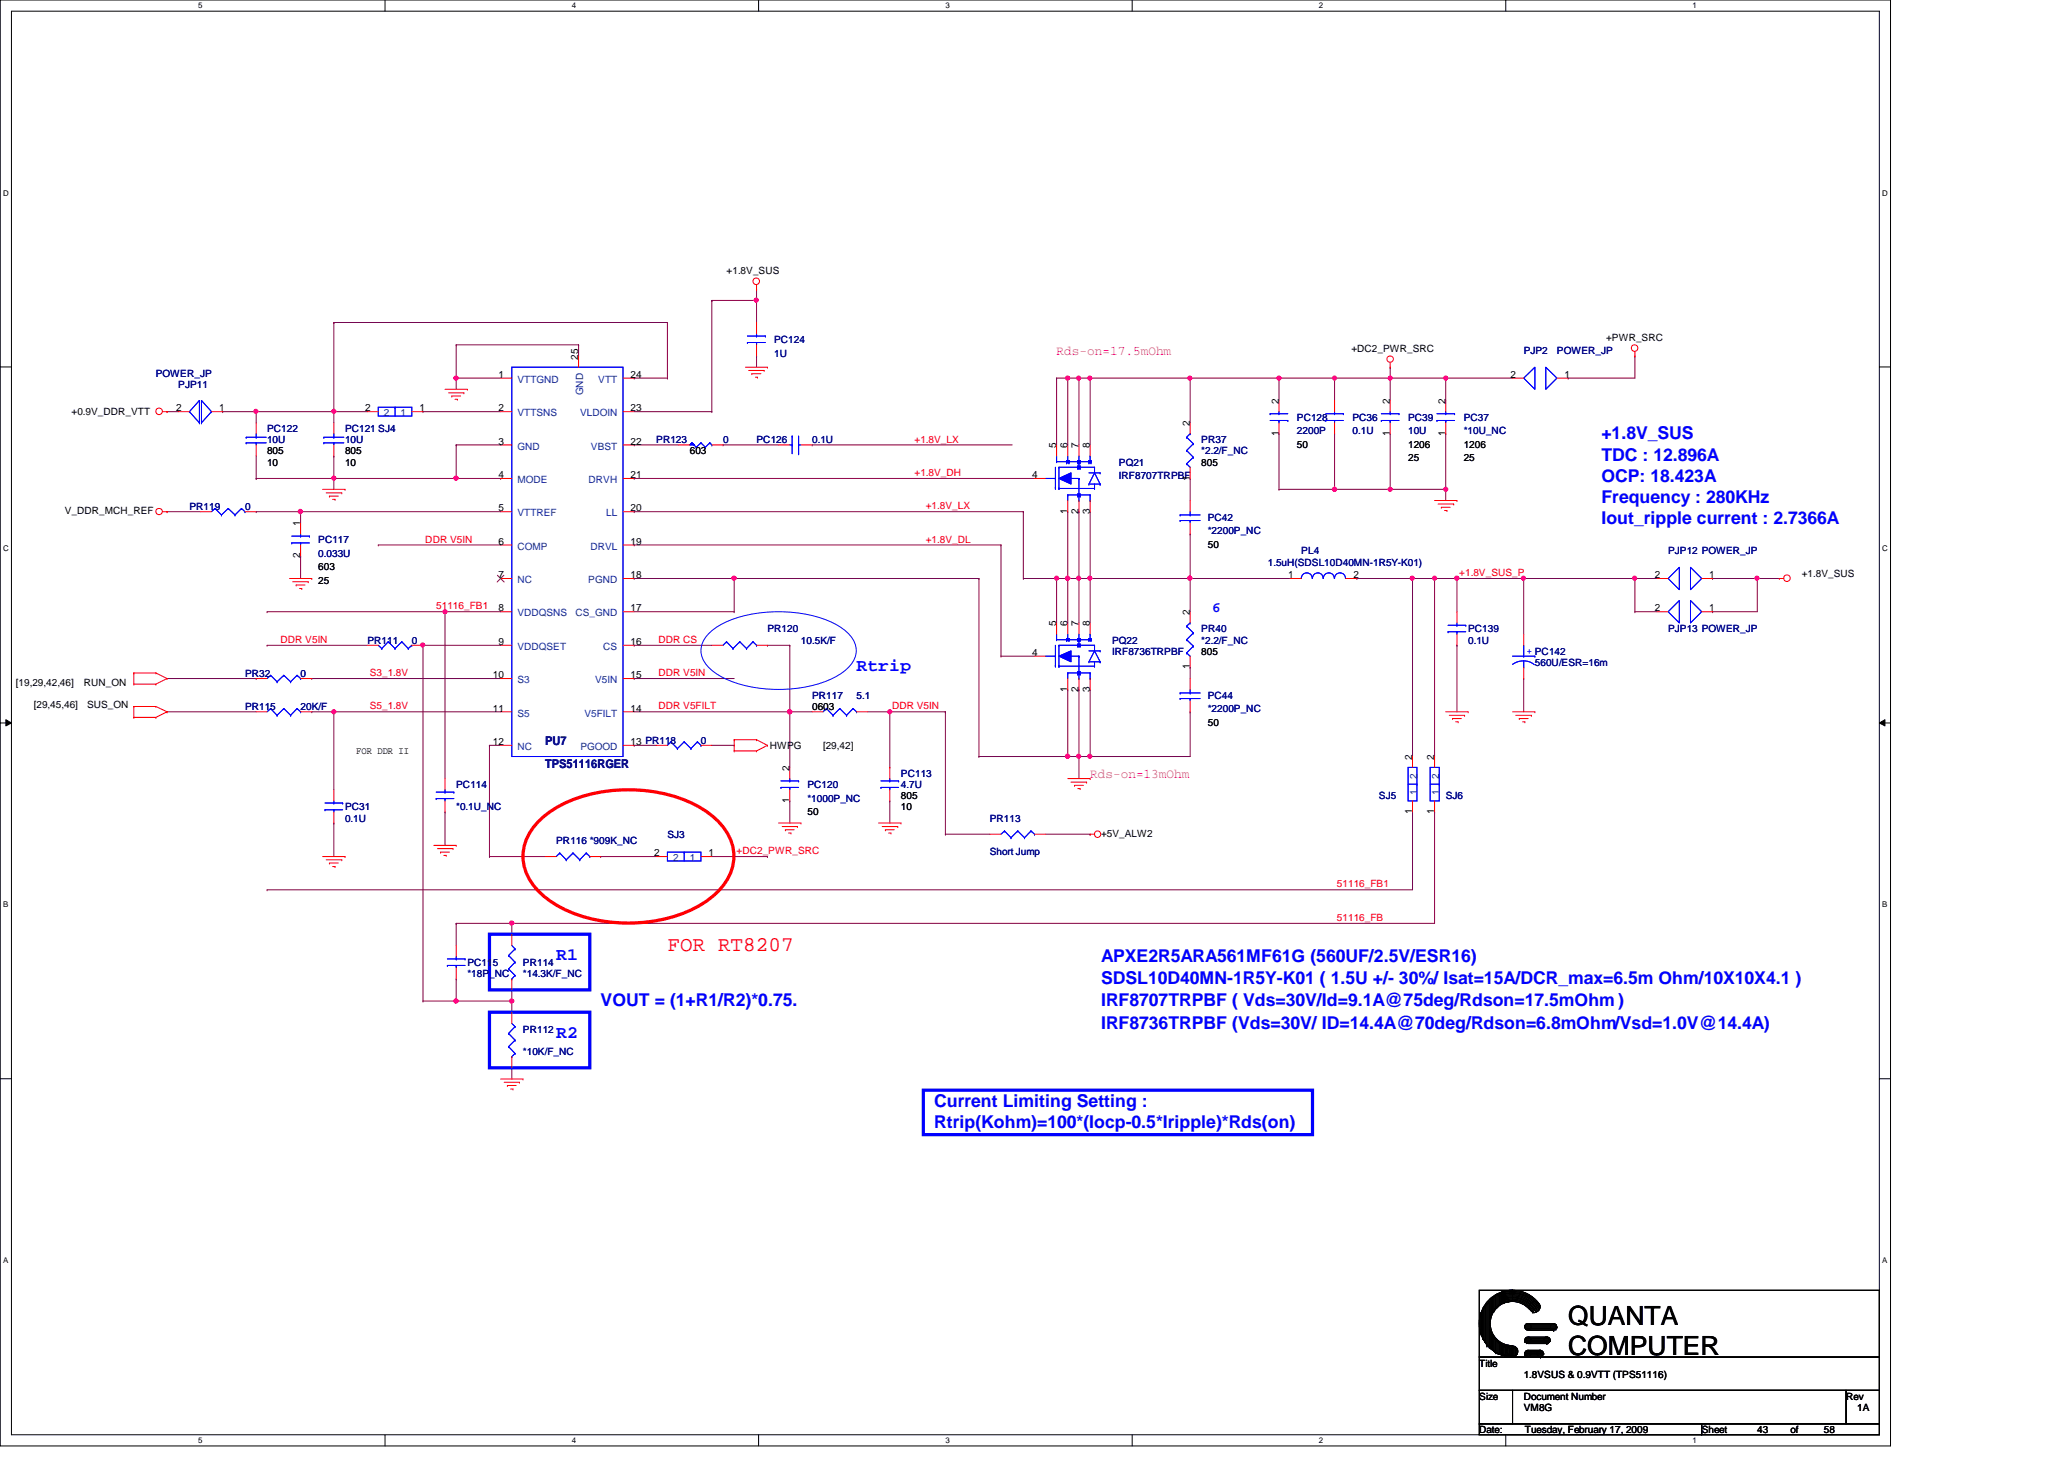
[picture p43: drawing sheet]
<svg xmlns="http://www.w3.org/2000/svg" width="297mm" height="210mm" viewBox="0 0 297 210" stroke-linecap="round" stroke-linejoin="round" font-family="sans-serif">
<defs><g id="words">
<g font-size="3.8">
<text x="225.7" y="190.6">QUANTA</text>
<text x="225.7" y="194.9">COMPUTER</text>
</g>
<text font-size="3" fill="#f00" x="96.1" y="136.8">FOR RT8207</text>
<g font-size="2.5" fill="#00f">
<text x="230.5" y="63.2">+1.8V_SUS</text>
<text x="230.5" y="66.3">TDC : 12.896A</text>
<text x="230.5" y="69.3">OCP: 18.423A</text>
<text x="230.5" y="72.3">Frequency : 280KHz</text>
<text x="230.5" y="75.4">Iout_ripple current : 2.7366A</text>
<text x="123.3" y="96.5">Rtrip</text>
<text x="80" y="138.1">R1</text>
<text x="158.5" y="141.6">SDSL10D40MN-1R5Y-K01 ( 1.5U +/- 30%/ Isat=15A/DCR_max=6.5m Ohm/10X10X4.1 )</text>
<text x="158.5" y="138.4">APXE2R5ARA561MF61G (560UF/2.5V/ESR16)</text>
<text x="80" y="149.3">R2</text>
<text x="86.4" y="144.8">VOUT = (1+R1/R2)*0.75.</text>
<text x="158.5" y="144.8">IRF8707TRPBF ( Vds=30V/Id=9.1A@75deg/Rdson=17.5mOhm )</text>
<text x="158.5" y="148">IRF8736TRPBF (Vds=30V/ ID=14.4A@70deg/Rdson=6.8mOhm/Vsd=1.0V@14.4A)</text>
<text x="134.4" y="159.2">Current Limiting Setting :</text>
<text x="134.4" y="162.3">Rtrip(Kohm)=100*(Iocp-0.5*Iripple)*Rds(on)</text>
</g>
<text font-size="2.1" fill="#00f" x="174.5" y="88.1">6</text>
<g font-size="1.9" fill="#f0f">
<text x="152.1" y="51.1">Rds-on=17.5mOhm</text>
<text x="156.9" y="111.9">Rds-on=13mOhm</text>
</g>
<g font-size="1.7" fill="#000080">
<text x="78.4" y="107.2">PU7</text>
<text x="78.4" y="110.4">TPS51116RGER</text>
</g>
<g font-size="1.4">
<text x="104.6" y="39.5">+1.8V_SUS</text>
<text x="83.2" y="51.7" transform="rotate(-90 83.2 51.7)">25</text>
<text x="194.5" y="50.6">+DC2_PWR_SRC</text>
<text x="231.1" y="49.1">+PWR_SRC</text>
<text x="10.3" y="59.8">+0.9V_DDR_VTT</text>
<text x="25.4" y="59.2">2</text>
<text x="31.5" y="59.2">1</text>
<text x="52.5" y="59.2">2</text>
<text x="60.4" y="59.2">1</text>
<text x="71.8" y="59.2">2</text>
<text x="71.8" y="54.4">1</text>
<text x="90.8" y="54.4">24</text>
<text x="90.8" y="59.2">23</text>
<text x="184" y="58.1" transform="rotate(-90 184 58.1)">2</text>
<text x="200" y="58.1" transform="rotate(-90 200 58.1)">2</text>
<text x="208" y="58.1" transform="rotate(-90 208 58.1)">2</text>
<text x="217.4" y="54.4">2</text>
<text x="225.2" y="54.4">1</text>
<text x="38.4" y="65.4">805</text>
<text x="49.7" y="65.4">805</text>
<text x="71.8" y="64">3</text>
<text x="90.8" y="64">22</text>
<text x="99.3" y="65.4">603</text>
<text x="152" y="64.5" transform="rotate(-90 152 64.5)">5</text>
<text x="153.6" y="64.5" transform="rotate(-90 153.6 64.5)">6</text>
<text x="155.2" y="64.5" transform="rotate(-90 155.2 64.5)">7</text>
<text x="156.8" y="64.5" transform="rotate(-90 156.8 64.5)">8</text>
<text x="171.2" y="61.3" transform="rotate(-90 171.2 61.3)">2</text>
<text x="184" y="62.7" transform="rotate(-90 184 62.7)">1</text>
<text x="186.6" y="64.4">50</text>
<text x="200" y="62.7" transform="rotate(-90 200 62.7)">1</text>
<text x="202.6" y="64.4">1206</text>
<text x="208" y="62.7" transform="rotate(-90 208 62.7)">1</text>
<text x="210.6" y="64.4">1206</text>
<text x="38.4" y="67">10</text>
<text x="49.7" y="67">10</text>
<text x="71.8" y="68.8">4</text>
<text x="90.8" y="68.8">21</text>
<text x="148.5" y="68.8">4</text>
<text x="171.2" y="69.1" transform="rotate(-90 171.2 69.1)">1</text>
<text x="172.9" y="67">805</text>
<text x="202.6" y="66.3">25</text>
<text x="210.6" y="66.3">25</text>
<text x="9.3" y="74">V_DDR_MCH_REF</text>
<text x="43.2" y="75.7" transform="rotate(-90 43.2 75.7)">1</text>
<text x="71.8" y="73.6">5</text>
<text x="90.8" y="73.6">20</text>
<text x="153.6" y="73.9" transform="rotate(-90 153.6 73.9)">1</text>
<text x="155.2" y="73.9" transform="rotate(-90 155.2 73.9)">2</text>
<text x="156.8" y="73.9" transform="rotate(-90 156.8 73.9)">3</text>
<text x="43.2" y="80.3" transform="rotate(-90 43.2 80.3)">2</text>
<text x="45.8" y="82">603</text>
<text x="45.8" y="83.9">25</text>
<text x="71.8" y="78.4">6</text>
<text x="71.8" y="83.2">7</text>
<text x="90.8" y="78.4">19</text>
<text x="90.8" y="83.2">18</text>
<text x="173.8" y="78.8">50</text>
<text x="185.4" y="83.2">1</text>
<text x="194.8" y="83.2">2</text>
<text x="238.2" y="83.2">2</text>
<text x="246" y="83.2">1</text>
<text x="259.3" y="83">+1.8V_SUS</text>
<text x="71.8" y="88">8</text>
<text x="90.8" y="88">17</text>
<text x="171.2" y="88.5" transform="rotate(-90 171.2 88.5)">2</text>
<text x="238.2" y="88">2</text>
<text x="246" y="88">1</text>
<text x="71.8" y="92.8">9</text>
<text x="90.8" y="92.8">16</text>
<text x="148.5" y="94.4">4</text>
<text x="152" y="90.1" transform="rotate(-90 152 90.1)">5</text>
<text x="153.6" y="90.1" transform="rotate(-90 153.6 90.1)">6</text>
<text x="155.2" y="90.1" transform="rotate(-90 155.2 90.1)">7</text>
<text x="156.8" y="90.1" transform="rotate(-90 156.8 90.1)">8</text>
<text x="172.9" y="94.2">805</text>
<text x="2.3" y="98.6">[19,29,42,46]</text>
<text x="4.9" y="101.9">[29,45,46]</text>
<text x="12.1" y="98.6">RUN_ON</text>
<text x="12.5" y="101.9">SUS_ON</text>
<text x="70.9" y="97.6">10</text>
<text x="90.8" y="97.6">15</text>
<text x="153.6" y="99.5" transform="rotate(-90 153.6 99.5)">1</text>
<text x="155.2" y="99.5" transform="rotate(-90 155.2 99.5)">2</text>
<text x="156.8" y="99.5" transform="rotate(-90 156.8 99.5)">3</text>
<text x="171.2" y="96.3" transform="rotate(-90 171.2 96.3)">1</text>
<text x="70.9" y="107.2">12</text>
<text x="70.9" y="102.4">11</text>
<text x="90.8" y="102.4">14</text>
<text x="90.8" y="107.2">13 PR118</text>
<text x="110.8" y="107.8">HWPG</text>
<text x="116.9" y="102.2">0603</text>
<text x="118.4" y="107.8">[29,42]</text>
<text x="173.8" y="104.4">50</text>
<text x="51.3" y="108.4">FOR DDR II</text>
<text x="113.6" y="110.9" transform="rotate(-90 113.6 110.9)">2</text>
<text x="203.2" y="109.3" transform="rotate(-90 203.2 109.3)">2</text>
<text x="206.4" y="109.3" transform="rotate(-90 206.4 109.3)">2</text>
<text x="113.6" y="115.5" transform="rotate(-90 113.6 115.5)">1</text>
<text x="116.2" y="117.2">50</text>
<text x="129.7" y="116.6">10</text>
<text x="129.7" y="115">805</text>
<text x="203.2" y="117.1" transform="rotate(-90 203.2 117.1)">1</text>
<text x="206.4" y="117.1" transform="rotate(-90 206.4 117.1)">1</text>
<text x="94.1" y="123.2">2</text>
<text x="102" y="123.2">1</text>
<text x="158.5" y="120.4">+5V_ALW2</text>
<text x="212.9" y="196.6">Title</text>
<text x="212.9" y="201.4">Size</text>
<text x="219.3" y="203">VM8G</text>
<text x="219.3" y="198.2">1.8VSUS &amp; 0.9VTT (TPS51116)</text>
<text x="219.3" y="201.4">Document Number</text>
<text x="265.7" y="201.4">Rev</text>
<text x="267.3" y="203">1A</text>
<text x="212.9" y="206.2">Date:</text>
<text x="219.5" y="206.2">Tuesday, February 17, 2009</text>
<text x="244.9" y="206.2">Sheet</text>
<text x="252.9" y="206.2">43</text>
<text x="257.7" y="206.2">of</text>
<text x="262.5" y="206.2">58</text>
</g>
<g font-size="1.4" fill="#000080">
<text x="111.4" y="49.4">PC124</text>
<text x="111.4" y="51.3">1U</text>
<text x="219.3" y="51">PJP2</text>
<text x="224.1" y="51">POWER_JP</text>
<text x="22.4" y="54.2">POWER_JP</text>
<text x="25.7" y="55.8">PJP11</text>
<text x="38.4" y="62.2">PC122</text>
<text x="38.4" y="63.8">10U</text>
<text x="49.7" y="62.2">PC121 SJ4</text>
<text x="49.7" y="63.8">10U</text>
<text x="94.4" y="63.8">PR123</text>
<text x="104.1" y="63.8">0</text>
<text x="108.9" y="63.8">PC126</text>
<text x="116.9" y="63.8">0.1U</text>
<text x="172.9" y="63.8">PR37</text>
<text x="172.9" y="65.4">*2.2/F_NC</text>
<text x="186.6" y="60.6">PC128</text>
<text x="186.6" y="62.5">2200P</text>
<text x="194.6" y="60.6">PC36</text>
<text x="194.6" y="62.5">0.1U</text>
<text x="202.6" y="60.6">PC39</text>
<text x="202.6" y="62.5">10U</text>
<text x="210.6" y="60.6">PC37</text>
<text x="210.6" y="62.5">*10U_NC</text>
<text x="161" y="67">PQ21</text>
<text x="161" y="68.9">IRF8707TRPBF</text>
<text x="27.3" y="73.4">PR119</text>
<text x="35.3" y="73.4">0</text>
<text x="173.8" y="75">PC42</text>
<text x="173.8" y="76.9">*2200P_NC</text>
<text x="45.8" y="78.2">PC117</text>
<text x="45.8" y="80.1">0.033U</text>
<text x="182.5" y="81.4">1.5uH(SDSL10D40MN-1R5Y-K01)</text>
<text x="187.3" y="79.8">PL4</text>
<text x="240.1" y="79.8">PJP12 POWER_JP</text>
<text x="52.9" y="92.6">PR111</text>
<text x="59.3" y="92.6">0</text>
<text x="110.4" y="91">PR120</text>
<text x="115.3" y="92.6">10.5K/F</text>
<text x="160.1" y="92.6">PQ22</text>
<text x="160.1" y="94.2">IRF8736TRPBF</text>
<text x="172.9" y="91">PR40</text>
<text x="172.9" y="92.6">*2.2/F_NC</text>
<text x="211.3" y="91">PC139</text>
<text x="211.3" y="92.6">0.1U</text>
<text x="220.9" y="95.8">560U/ESR=16m</text>
<text x="240.1" y="91">PJP13 POWER_JP</text>
<text x="35.3" y="97.4">PR32</text>
<text x="43.3" y="97.4">0</text>
<text x="116.9" y="100.6">PR117</text>
<text x="123.3" y="100.6">5.1</text>
<text x="173.8" y="100.6">PC44</text>
<text x="35.3" y="102.2">PR115</text>
<text x="43.3" y="102.2">20K/F</text>
<text x="100.9" y="107">0</text>
<text x="173.8" y="102.5">*2200P_NC</text>
<text x="65.7" y="113.4">PC114</text>
<text x="116.2" y="113.4">PC120</text>
<text x="129.7" y="111.8">PC113</text>
<text x="129.7" y="113.4">4.7U</text>
<text x="49.7" y="116.6">PC31</text>
<text x="49.7" y="118.2">0.1U</text>
<text x="65.7" y="116.6">*0.1U_NC</text>
<text x="116.2" y="115.3">*1000P_NC</text>
<text x="142.4" y="118.2">PR113</text>
<text x="198.5" y="115">SJ5</text>
<text x="208.1" y="115">SJ6</text>
<text x="80" y="121.4">PR116 *909K_NC</text>
<text x="96.1" y="120.6">SJ3</text>
<text x="142.4" y="123">Short Jump</text>
<text x="67.3" y="139">PC115</text>
<text x="67.3" y="140.6">*18P_NC</text>
<text x="75.3" y="139">PR114</text>
<text x="75.3" y="140.6">*14.3K/F_NC</text>
<text x="75.3" y="148.6">PR112</text>
<text x="75.3" y="151.8">*10K/F_NC</text>
</g>
<g font-size="1.4" fill="#004080">
<text x="55.2" y="59.9">2</text>
<text x="57.7" y="59.9">1</text>
<text x="74.5" y="59.9">VTTSNS</text>
<text x="74.5" y="55.1">VTTGND</text>
<text x="83.5" y="59.9">VLDOIN</text>
<text x="83.9" y="56.9" transform="rotate(-90 83.9 56.9)">GND</text>
<text x="86.1" y="55.1">VTT</text>
<text x="74.5" y="64.7">GND</text>
<text x="85" y="64.7">VBST</text>
<text x="74.5" y="69.5">MODE</text>
<text x="84.7" y="69.5">DRVH</text>
<text x="74.5" y="74.3">VTTREF</text>
<text x="87.2" y="74.3">LL</text>
<text x="74.5" y="79.1">COMP</text>
<text x="74.5" y="83.9">NC</text>
<text x="84.7" y="83.9">PGND</text>
<text x="85" y="79.1">DRVL</text>
<text x="74.5" y="88.7">VDDQSNS</text>
<text x="82.8" y="88.7">CS_GND</text>
<text x="74.5" y="93.5">VDDQSET</text>
<text x="86.8" y="93.5">CS</text>
<text x="74.5" y="98.3">S3</text>
<text x="85.6" y="98.3">V5IN</text>
<text x="74.5" y="107.9">NC</text>
<text x="74.5" y="103.1">S5</text>
<text x="83.5" y="107.9">PGOOD</text>
<text x="84.1" y="103.1">V5FILT</text>
<text x="204" y="112" transform="rotate(-90 204 112)">2</text>
<text x="207.1" y="112" transform="rotate(-90 207.1 112)">2</text>
<text x="204" y="114.4" transform="rotate(-90 204 114.4)">1</text>
<text x="207.1" y="114.4" transform="rotate(-90 207.1 114.4)">1</text>
<text x="96.9" y="123.9">2</text>
<text x="99.3" y="123.9">1</text>
</g>
<g font-size="1.4" fill="#f00">
<text x="131.6" y="63.7">+1.8V_LX</text>
<text x="131.6" y="68.5">+1.8V_DH</text>
<text x="133.2" y="73.3">+1.8V_LX</text>
<text x="61.2" y="78.1">DDR V5IN</text>
<text x="133.2" y="78.1">+1.8V_DL</text>
<text x="210" y="82.9">+1.8V_SUS_P</text>
<text x="62.8" y="87.7">51116_FB1</text>
<text x="40.4" y="92.5">DDR V5IN</text>
<text x="94.8" y="92.5">DDR CS</text>
<text x="53.2" y="97.3">S3_1.8V</text>
<text x="94.8" y="97.3">DDR V5IN</text>
<text x="53.2" y="102.1">S5_1.8V</text>
<text x="94.8" y="102.1">DDR V5FILT</text>
<text x="128.4" y="102.1">DDR V5IN</text>
<text x="106" y="122.9">+DC2_PWR_SRC</text>
<text x="192.4" y="127.7">51116_FB1</text>
<text x="192.4" y="132.5">51116_FB</text>
</g>
<text font-size="1.4" fill="#00f" x="219.7" y="94">+ PC142</text>
<g font-size="1.1">
<text x="28.5" y="1.1">5</text>
<text x="82.3" y="1.1">4</text>
<text x="136.1" y="1.1">3</text>
<text x="189.8" y="1.1">2</text>
<text x="243.6" y="1.1">1</text>
<text x=".5" y="28.2">D</text>
<text x="270.9" y="28.2">D</text>
<text x=".5" y="79.3">C</text>
<text x="270.9" y="79.3">C</text>
<text x=".5" y="130.6">B</text>
<text x="270.9" y="130.6">B</text>
<text x=".5" y="181.7">A</text>
<text x="270.9" y="181.7">A</text>
<text x="28.5" y="207.6">5</text>
<text x="82.3" y="207.6">4</text>
<text x="136.1" y="207.6">3</text>
<text x="189.8" y="207.6">2</text>
<text x="243.6" y="207.6">1</text>
</g>
</g></defs>
<path d="M0 0h272.1v208h-272.1zM1.6 1.6h268.9v204.8h-268.9z" fill="none" stroke="#000" stroke-width=".14"/>
<g fill="#fff">
<path d="M28.5 .2h.6v1.2h-.6z"/>
<path d="M28.5 206.6h.6v1.2h-.6z"/>
</g>
<path d="M55.4 0v1.6M55.4 206.4v1.6" fill="none" stroke="#000" stroke-width=".14"/>
<g fill="#fff">
<path d="M82.3 .2h.6v1.2h-.6z"/>
<path d="M82.3 206.6h.6v1.2h-.6z"/>
</g>
<path d="M109.2 0v1.6M109.2 206.4v1.6" fill="none" stroke="#000" stroke-width=".14"/>
<g fill="#fff">
<path d="M136.1 .2h.5v1.2h-.5z"/>
<path d="M136.1 206.6h.5v1.2h-.5z"/>
</g>
<path d="M162.9 0v1.6M162.9 206.4v1.6" fill="none" stroke="#000" stroke-width=".14"/>
<g fill="#fff">
<path d="M189.8 .2h.6v1.2h-.6z"/>
<path d="M189.8 206.6h.6v1.2h-.6z"/>
</g>
<path d="M216.7 0v1.6M216.7 206.4v1.6" fill="none" stroke="#000" stroke-width=".14"/>
<g fill="#fff">
<path d="M243.6 .2h.6v1.2h-.6z"/>
<path d="M243.6 206.6h.6v1.2h-.6z"/>
<path d="M.5 27.2h.7v1.2h-.7z"/>
<path d="M270.9 27.2h.7v1.2h-.7z"/>
<path d="M.5 78.4h.7v1.1h-.7z"/>
<path d="M270.9 78.4h.7v1.1h-.7z"/>
</g>
<path d="M0 52.8h1.6M270.5 52.8h1.6" fill="none" stroke="#000" stroke-width=".14"/>
<g fill="#fff">
<path d="M.5 129.6h.7v1.2h-.7z"/>
<path d="M270.9 129.6h.7v1.2h-.7z"/>
</g>
<path d="M0 104h1.6M.8 103.5l.8 .5-.8 .4zM270.5 104l.8-.5v.9zM270.5 104h1.6" fill="none" stroke="#000" stroke-width=".14"/>
<path d="M.8 103.5l.8 .5-.8 .4zM270.5 104l.8-.5v.9z" fill="#000"/>
<g fill="#fff">
<path d="M.5 180.8h.7v1.1h-.7z"/>
<path d="M270.9 180.8h.7v1.1h-.7z"/>
</g>
<path d="M0 155.2h1.6M270.5 155.2h1.6" fill="none" stroke="#000" stroke-width=".14"/>
<path d="M113.7 92.8h.1M113.7 92.8v9.6M91.3 102.4h22.4M113.7 102.4h.1M128.1 102.4h8M136.1 102.4h.1" fill="none" stroke="#800040" stroke-width=".14"/>
<circle cx="113.6" cy="102.4" r=".31" fill="#f0f"/>
<circle cx="113.6" cy="102.4" r=".31" fill="none" stroke="#f0f" stroke-width=".14"/>
<path d="M128.1 110.4h.1M128.1 102.4v8" fill="none" stroke="#800040" stroke-width=".14"/>
<circle cx="128.1" cy="102.4" r=".3" fill="#f0f"/>
<circle cx="128.1" cy="102.4" r=".3" fill="none" stroke="#f0f" stroke-width=".14"/>
<path d="M48 46.4h.1M48 46.4h48.1M65.7 54.4h.1M65.7 54.4h6.3M70.4 107.2h.1M70.4 107.2h1.6M102.4 123.2h8M110.4 123.2h.1" fill="none" stroke="#800040" stroke-width=".14"/>
<circle cx="65.6" cy="54.4" r=".31" fill="#f0f"/>
<circle cx="65.6" cy="54.4" r=".31" fill="none" stroke="#f0f" stroke-width=".14"/>
<path d="M65.7 49.6h.1M65.7 49.6v4.8M102.4 43.2h.1M102.4 43.2h6.5M91.3 83.2h.1M91.3 88h14.4M91.3 83.2h14.4M105.7 88h.1M105.7 83.2h.1M105.7 83.2v4.8" fill="none" stroke="#800040" stroke-width=".14"/>
<circle cx="108.8" cy="43.2" r=".3" fill="#f0f"/>
<circle cx="108.8" cy="43.2" r=".3" fill="none" stroke="#f0f" stroke-width=".14"/>
<path d="M48 102.4h.1M48 102.4h24" fill="none" stroke="#800040" stroke-width=".14"/>
<circle cx="48" cy="102.4" r=".3" fill="#f0f"/>
<circle cx="48" cy="102.4" r=".3" fill="none" stroke="#f0f" stroke-width=".14"/>
<path d="M235.3 83.2h.1M235.3 83.2h3.2" fill="none" stroke="#800040" stroke-width=".14"/>
<circle cx="235.2" cy="83.2" r=".3" fill="#f0f"/>
<circle cx="235.2" cy="83.2" r=".3" fill="none" stroke="#f0f" stroke-width=".14"/>
<path d="M192.1 70.4h.1M192.1 70.4h8M235.3 88h.1M235.3 88h3.2" fill="none" stroke="#800040" stroke-width=".14"/>
<circle cx="192.1" cy="70.4" r=".3" fill="#f0f"/>
<circle cx="192.1" cy="70.4" r=".3" fill="none" stroke="#f0f" stroke-width=".14"/>
<path d="M225.7 54.4h.1M225.7 54.4h9.6M104.1 64h.1M104.1 64h8M156.9 83.2h.1M156.9 83.2h14.4" fill="none" stroke="#800040" stroke-width=".14"/>
<circle cx="156.8" cy="83.2" r=".3" fill="#f0f"/>
<circle cx="156.8" cy="83.2" r=".3" fill="none" stroke="#f0f" stroke-width=".14"/>
<path d="M153.7 99.2h.1M153.7 99.2v9.6" fill="none" stroke="#800040" stroke-width=".14"/>
<circle cx="153.7" cy="108.8" r=".31" fill="#f0f"/>
<circle cx="153.7" cy="108.8" r=".31" fill="none" stroke="#f0f" stroke-width=".14"/>
<path d="M155.3 99.2h.1M155.3 99.2v9.6h-1.6M156.9 99.2h.1M156.9 99.2v9.6M206.5 83.2h.1M206.5 83.2h3.2M153.7 108.8h.1" fill="none" stroke="#800040" stroke-width=".14"/>
<circle cx="156.8" cy="108.8" r=".3" fill="#f0f"/>
<circle cx="156.8" cy="108.8" r=".3" fill="none" stroke="#f0f" stroke-width=".14"/>
<path d="M209.7 83.2h.1M209.7 83.2v4.8M246.5 83.2h.1M246.5 83.2h6.4M156.9 108.8h.1M156.9 108.8h14.4" fill="none" stroke="#800040" stroke-width=".14"/>
<circle cx="209.7" cy="83.2" r=".31" fill="#f0f"/>
<circle cx="209.7" cy="83.2" r=".31" fill="none" stroke="#f0f" stroke-width=".14"/>
<path d="M209.7 92.8h.1M209.7 83.2h.1M209.7 92.8v9.6M209.7 83.2h9.6M219.3 83.2h.1M219.3 83.2v8" fill="none" stroke="#800040" stroke-width=".14"/>
<circle cx="219.2" cy="83.2" r=".3" fill="#f0f"/>
<circle cx="219.2" cy="83.2" r=".3" fill="none" stroke="#f0f" stroke-width=".14"/>
<path d="M192.1 62.4h.1M192.1 62.4v8M65.7 132.8h.1M65.7 132.8v3.2" fill="none" stroke="#800040" stroke-width=".14"/>
<circle cx="192.1" cy="70.4" r=".3" fill="#f0f"/>
<circle cx="192.1" cy="70.4" r=".3" fill="none" stroke="#f0f" stroke-width=".14"/>
<path d="M184.1 54.4h.1M184.1 54.4v3.2M184.1 54.4h8M200.1 54.4h.1M200.1 52.8h.1M200.1 52.8v4.8M200.1 62.4h.1M200.1 62.4v8" fill="none" stroke="#800040" stroke-width=".14"/>
<circle cx="184.1" cy="54.4" r=".3" fill="#f0f"/>
<circle cx="184.1" cy="54.4" r=".3" fill="none" stroke="#f0f" stroke-width=".14"/>
<path d="M192.1 54.4h.1M192.1 54.4h8" fill="none" stroke="#800040" stroke-width=".14"/>
<circle cx="192.1" cy="54.4" r=".3" fill="#f0f"/>
<circle cx="192.1" cy="54.4" r=".3" fill="none" stroke="#f0f" stroke-width=".14"/>
<path d="M192.1 54.4h.1M192.1 54.4v3.2M184.1 62.4h.1M184.1 70.4h.1M184.1 62.4v8M184.1 70.4h8M200.1 70.4h.1M200.1 70.4h8" fill="none" stroke="#800040" stroke-width=".14"/>
<circle cx="200.1" cy="70.4" r=".3" fill="#f0f"/>
<circle cx="200.1" cy="70.4" r=".3" fill="none" stroke="#f0f" stroke-width=".14"/>
<path d="M200.1 54.4h.1M200.1 54.4h8" fill="none" stroke="#800040" stroke-width=".14"/>
<circle cx="200.1" cy="54.4" r=".3" fill="#f0f"/>
<circle cx="200.1" cy="54.4" r=".3" fill="none" stroke="#f0f" stroke-width=".14"/>
<path d="M208.1 70.4h.1M208.1 70.4v1.6" fill="none" stroke="#800040" stroke-width=".14"/>
<circle cx="208.1" cy="70.4" r=".3" fill="#f0f"/>
<circle cx="208.1" cy="70.4" r=".3" fill="none" stroke="#f0f" stroke-width=".14"/>
<path d="M208.1 54.4h.1M208.1 54.4v3.2M235.3 51.2h.1M235.3 51.2v3.2M208.1 62.4h.1M208.1 62.4v8" fill="none" stroke="#800040" stroke-width=".14"/>
<circle cx="208.1" cy="54.4" r=".3" fill="#f0f"/>
<circle cx="208.1" cy="54.4" r=".3" fill="none" stroke="#f0f" stroke-width=".14"/>
<g fill="none" stroke="#800040" stroke-width=".14">
<path d="M208.1 54.4h.1M208.1 54.4h9.6M171.3 76.8h.1M171.3 76.8v6.4M38.4 92.8h.1M38.4 92.8h14.5M43.3 80h.1M43.3 80v3.2M91.3 97.6h.1M91.3 92.8h.1M91.3 97.6h14.4M91.3 92.8h11.1"/>
<path d="M252.9 83.2h.1M252.9 83.2v4.8"/>
</g>
<circle cx="171.2" cy="83.2" r=".3" fill="#f0f"/>
<circle cx="171.2" cy="83.2" r=".3" fill="none" stroke="#f0f" stroke-width=".14"/>
<path d="M152.1 83.2h.1M152.1 83.2h1.6M155.3 83.2h.1M155.3 83.2v6.4" fill="none" stroke="#800040" stroke-width=".14"/>
<circle cx="152.1" cy="83.2" r=".3" fill="#f0f"/>
<circle cx="152.1" cy="83.2" r=".3" fill="none" stroke="#f0f" stroke-width=".14"/>
<path d="M152.1 83.2h.1M152.1 83.2v6.4M153.7 83.2h.1M153.7 83.2v6.4M155.3 83.2h.1M155.3 83.2h1.6" fill="none" stroke="#800040" stroke-width=".14"/>
<circle cx="155.2" cy="83.2" r=".3" fill="#f0f"/>
<circle cx="155.2" cy="83.2" r=".3" fill="none" stroke="#f0f" stroke-width=".14"/>
<g fill="none" stroke="#800040" stroke-width=".14">
<path d="M91.3 78.4h.1M91.3 64h.1M91.3 68.8h.1M91.3 78.4h52.8M91.3 64h6.4M91.3 68.8h57.6M153.7 73.6h.1M153.7 73.6v9.6M156.9 73.6h.1M156.9 73.6v16M105.7 83.2h.1M105.7 83.2h35.2"/>
<path d="M147.3 83.2h.1M147.3 83.2h4.8M156.9 83.2h.1M60.9 144h.1M60.9 144h4.8"/>
</g>
<circle cx="105.6" cy="83.2" r=".31" fill="#f0f"/>
<circle cx="105.6" cy="83.2" r=".31" fill="none" stroke="#f0f" stroke-width=".14"/>
<path d="M152.1 54.4h.1M152.1 54.4v9.6M153.7 54.4h.1M153.7 54.4v9.6M155.3 54.4h.1M155.3 54.4v9.6M155.3 54.4h1.6M156.9 54.4h.1M156.9 54.4v9.6M140.9 83.2h.1M140.9 83.2v25.6" fill="none" stroke="#800040" stroke-width=".14"/>
<circle cx="155.2" cy="54.4" r=".3" fill="#f0f"/>
<circle cx="155.2" cy="54.4" r=".3" fill="none" stroke="#f0f" stroke-width=".14"/>
<path d="M171.3 83.2h.1M171.3 83.2v4.8" fill="none" stroke="#800040" stroke-width=".14"/>
<circle cx="171.2" cy="83.2" r=".3" fill="#f0f"/>
<circle cx="171.2" cy="83.2" r=".3" fill="none" stroke="#f0f" stroke-width=".14"/>
<path d="M116.9 64h.1M116.9 64h28.8M153.7 83.2h.1M153.7 83.2h1.6" fill="none" stroke="#800040" stroke-width=".14"/>
<circle cx="153.7" cy="83.2" r=".31" fill="#f0f"/>
<circle cx="153.7" cy="83.2" r=".31" fill="none" stroke="#f0f" stroke-width=".14"/>
<path d="M152.1 54.4h.1M152.1 54.4h3.2M153.7 54.4h.1M155.3 73.6h.1M155.3 73.6v9.6" fill="none" stroke="#800040" stroke-width=".14"/>
<circle cx="153.7" cy="54.4" r=".31" fill="#f0f"/>
<circle cx="153.7" cy="54.4" r=".31" fill="none" stroke="#f0f" stroke-width=".14"/>
<path d="M171.3 54.4h.1M171.3 54.4v6.4M155.3 108.8h.1M155.3 108.8v3.2" fill="none" stroke="#800040" stroke-width=".14"/>
<circle cx="155.2" cy="108.8" r=".3" fill="#f0f"/>
<circle cx="155.2" cy="108.8" r=".3" fill="none" stroke="#f0f" stroke-width=".14"/>
<g fill="none" stroke="#800040" stroke-width=".14">
<path d="M36.9 59.2h.1M36.9 59.2v1.6M48 59.2h.1M48 59.2v1.6M48 59.2h4.9M144.1 78.4h.1M144.1 78.4v16M171.3 68.8h.1M171.3 68.8v3.2M60.9 92.8h.1M60.9 92.8h11.1M171.3 83.2h.1"/>
<path d="M171.3 96h.1M171.3 96v1.6M171.3 83.2h14.4M171.3 102.4h.1M171.3 102.4v6.4"/>
</g>
<circle cx="48" cy="59.2" r=".3" fill="#f0f"/>
<circle cx="48" cy="59.2" r=".3" fill="none" stroke="#f0f" stroke-width=".14"/>
<path d="M24 59.2h.1M24 59.2h1.7M32 59.2h.1M32 59.2h4.9M48 68.8h.1M48 68.8v1.6M44.9 97.6h.1M44.9 97.6h27.1M128.1 115.2h.1M128.1 115.2v3.2" fill="none" stroke="#800040" stroke-width=".14"/>
<circle cx="48" cy="68.8" r=".3" fill="#f0f"/>
<circle cx="48" cy="68.8" r=".3" fill="none" stroke="#f0f" stroke-width=".14"/>
<path d="M36.9 68.8h.1M36.9 65.6v3.2M36.9 68.8h11.1M252.9 83.2h.1M252.9 83.2h3.2" fill="none" stroke="#800040" stroke-width=".14"/>
<circle cx="252.9" cy="83.2" r=".3" fill="#f0f"/>
<circle cx="252.9" cy="83.2" r=".3" fill="none" stroke="#f0f" stroke-width=".14"/>
<path d="M171.3 54.4h.1M171.3 54.4h12.8M48 68.8h17.7M65.7 68.8h.1M246.5 88h.1M246.5 88h6.4" fill="none" stroke="#800040" stroke-width=".14"/>
<circle cx="171.2" cy="54.4" r=".3" fill="#f0f"/>
<circle cx="171.2" cy="54.4" r=".3" fill="none" stroke="#f0f" stroke-width=".14"/>
<path d="M43.3 73.6h.1M43.3 73.6v1.6M43.3 73.6h28.7M64 88h.1M64 88h8" fill="none" stroke="#800040" stroke-width=".14"/>
<circle cx="43.2" cy="73.6" r=".31" fill="#f0f"/>
<circle cx="43.2" cy="73.6" r=".31" fill="none" stroke="#f0f" stroke-width=".14"/>
<g fill="none" stroke="#800040" stroke-width=".14">
<path d="M156.9 54.4h.1M156.9 54.4h14.4M24 73.6h.1M24 73.6h4.9M36.9 73.6h.1M36.9 73.6h6.4M144.1 94.4h.1M144.1 94.4h4.8M235.3 83.2h.1M235.3 83.2v4.8M140.9 108.8h.1M140.9 108.8h12.8"/>
<path d="M155.3 108.8h.1M155.3 108.8h1.6"/>
</g>
<circle cx="156.8" cy="54.4" r=".3" fill="#f0f"/>
<circle cx="156.8" cy="54.4" r=".3" fill="none" stroke="#f0f" stroke-width=".14"/>
<path d="M219.3 83.2h.1M219.3 97.6h.1M219.3 83.2h16M219.3 97.6v4.8M113.7 102.4h.1M113.7 102.4v8M65.7 132.8h.1M65.7 132.8h8M65.7 140.8h.1M65.7 140.8v3.2M73.7 153.6h.1M73.7 153.6v1.6" fill="none" stroke="#800040" stroke-width=".14"/>
<circle cx="113.6" cy="102.4" r=".31" fill="#f0f"/>
<circle cx="113.6" cy="102.4" r=".31" fill="none" stroke="#f0f" stroke-width=".14"/>
<path d="M60.9 92.8h.1M60.9 92.8v51.2M70.4 107.2h.1M70.4 107.2v16" fill="none" stroke="#800040" stroke-width=".14"/>
<circle cx="60.8" cy="92.8" r=".3" fill="#f0f"/>
<circle cx="60.8" cy="92.8" r=".3" fill="none" stroke="#f0f" stroke-width=".14"/>
<path d="M64 88h.1M64 88v24" fill="none" stroke="#800040" stroke-width=".14"/>
<circle cx="64" cy="88" r=".3" fill="#f0f"/>
<circle cx="64" cy="88" r=".3" fill="none" stroke="#f0f" stroke-width=".14"/>
<path d="M38.4 88h.1M38.4 88h25.6M64 116.8h.1M64 116.8v4.8M73.7 132.8h.1M73.7 132.8v1.6M65.7 144h.1M65.7 144h8" fill="none" stroke="#800040" stroke-width=".14"/>
<circle cx="73.6" cy="144" r=".31" fill="#f0f"/>
<circle cx="73.6" cy="144" r=".31" fill="none" stroke="#f0f" stroke-width=".14"/>
<circle cx="65.6" cy="144" r=".31" fill="#f0f"/>
<circle cx="65.6" cy="144" r=".31" fill="none" stroke="#f0f" stroke-width=".14"/>
<path d="M73.7 132.8h.1M73.7 132.8h132.8M73.7 142.4h.1M73.7 144h.1M73.7 142.4v3.2" fill="none" stroke="#800040" stroke-width=".14"/>
<circle cx="73.6" cy="132.8" r=".31" fill="#f0f"/>
<circle cx="73.6" cy="132.8" r=".31" fill="none" stroke="#f0f" stroke-width=".14"/>
<path d="M203.3 83.2h.1M203.3 83.2v25.6M91.3 107.2h.1M91.3 107.2h3.1M203.3 116.8h.1M203.3 116.8v11.2h-164.9M206.5 116.8h.1M206.5 116.8v16M38.4 128h.1" fill="none" stroke="#800040" stroke-width=".14"/>
<circle cx="203.2" cy="83.2" r=".3" fill="#f0f"/>
<circle cx="203.2" cy="83.2" r=".3" fill="none" stroke="#f0f" stroke-width=".14"/>
<path d="M206.5 83.2h.1M206.5 83.2v25.6" fill="none" stroke="#800040" stroke-width=".14"/>
<circle cx="206.5" cy="83.2" r=".3" fill="#f0f"/>
<circle cx="206.5" cy="83.2" r=".3" fill="none" stroke="#f0f" stroke-width=".14"/>
<g fill="none" stroke="#800040" stroke-width=".14">
<path d="M60.9 59.2h.1M60.9 59.2h11.1M83.3 49.6h.1M83.3 49.6v1.6M91.3 54.4h.1M91.3 54.4h4.8M96.1 54.4h.1M96.1 46.4v8M108.9 51.2h.1M108.9 51.2v1.6M48 65.6h.1M48 65.6v3.2"/>
<path d="M54.4 78.4h.1M54.4 78.4h17.6M65.7 64h.1M65.7 64h6.3M65.7 64v4.8M110.4 92.8h.1M110.4 92.8h3.3M195.3 83.2h.1M195.3 83.2h11.2M203.3 83.2h.1M113.7 115.2h.1M113.7 115.2v3.2"/>
<path d="M136.1 102.4h.1M136.1 102.4v17.6M86.4 123.2h.1M86.4 123.2h8M136.1 120h.1M136.1 120h6.3"/>
</g>
<circle cx="65.6" cy="68.8" r=".31" fill="#f0f"/>
<circle cx="65.6" cy="68.8" r=".31" fill="none" stroke="#f0f" stroke-width=".14"/>
<g fill="none" stroke="#800040" stroke-width=".14">
<path d="M36.9 59.2h.1M36.9 59.2h11.1M91.3 59.2h11.1M102.4 59.2h.1M102.4 43.2h.1M102.4 43.2v16M108.9 41.6h.1M108.9 41.6v1.6M65.7 68.8h6.3M72 68.8h.1M147.3 73.6h.1M147.3 73.6v9.6"/>
<path d="M24 97.6h12.9M36.9 97.6h.1M48 102.4h.1M48 118.4h.1M48 102.4v11.2M48 118.4v4.8M124.9 102.4h3.2M128.1 102.4h.1M70.4 123.2h.1M70.4 123.2h8M150.4 120h6.5M156.9 120h.1"/>
</g>
<circle cx="36.8" cy="59.2" r=".3" fill="#f0f"/>
<circle cx="36.8" cy="59.2" r=".3" fill="none" stroke="#f0f" stroke-width=".14"/>
<g fill="none" stroke="#800040" stroke-width=".14">
<path d="M48 46.4h.1M48 46.4v12.8M65.7 54.4h.1M65.7 54.4v1.6M65.7 49.6h17.6M83.3 49.6h.1M108.9 43.2h.1M108.9 43.2v3.2M91.3 73.6h.1M91.3 73.6h56M24 102.4h.1M24 102.4h12.9"/>
<path d="M44.9 102.4h.1M44.9 102.4h3.1M102.4 107.2h3.3M105.7 107.2h.1M113.7 102.4h.1M113.7 102.4h3.2"/>
</g>
<g fill="none" stroke="#f00" stroke-width=".14">
<path d="M23.4 59.2h.6M24 59.2h.1M64 56h3.3M64.6 56.5h2.2M65 57h.1M65 57h1.3M65.5 57.4h.3M65.8 57.4h.1M66.8 56.5h.1M67.3 56h.1M107.3 52.8h3.1M107.7 53.3h2.3"/>
<path d="M108.2 53.8h.1M108.2 53.8h1.3M108.7 54.3h.3M108.9 41.6h.1M108.9 41v.6M109 54.3h.1M110 53.3h.1M110.4 52.8h.1M200.1 52.8h.1M200.1 52.2v.6M235.3 51.2h.1M235.3 50.6v.6"/>
<path d="M23.4 73.6h.6M24 73.6h.1M46.4 70.4h3.3M46.9 70.9h2.3M47.4 71.4h.1M47.4 71.4h1.3M47.9 71.8h.3M48.2 71.8h.1M49.2 70.9h.1M49.7 70.4h.1M206.5 72h3.2M207 72.5h2.2"/>
<path d="M207.4 73h.1M207.4 73h1.3M207.9 73.4h.3M208.2 73.4h.1M209.2 72.5h.1M209.7 72h.1M19.3 98.4h.1M19.3 96.8h.1M19.3 98.4h3.1M19.3 96.8v1.6M19.3 96.8h3.1M22.4 98.4h.1"/>
<path d="M22.4 96.8h.1M22.4 96.8l1.6 .8M24 97.6h.1M24 97.6l-1.6 .8M41.7 83.2h3.2M42.1 83.7h2.3M42.6 84.2h.1M42.6 84.2h1.3M43.1 84.7h.3M43.4 84.7h.1M44.4 83.7h.1M44.9 83.2h.1"/>
<path d="M256.1 83.2h.1M256.1 83.2h.6M19.3 103.2h.1M19.3 101.6h.1M19.3 101.6v1.6M19.3 103.2h3.1M19.3 101.6h3.1M22.4 103.2h.1M22.4 101.6h.1M22.4 101.6l1.6 .8M24 102.4h.1M24 102.4l-1.6 .8"/>
<path d="M105.7 106.4h.1M105.7 108h.1M105.7 108h3.2M105.7 106.4h3.2M105.7 106.4v1.6M108.9 108h.1M108.9 106.4h.1M108.9 106.4l1.5 .8M110.4 107.2h.1M110.4 107.2l-1.5 .8M112.1 118.4h3.2M112.6 118.9h2.2"/>
<path d="M113 119.4h.1M113 119.4h1.3M113.5 119.8h.3M113.8 119.8h.1M114.8 118.9h.1M115.3 118.4h.1M126.4 118.4h3.3M127 118.9h2.2M127.4 119.4h.1M127.4 119.4h1.3M127.9 119.8h.3M128.2 119.8h.1"/>
<path d="M129.2 118.9h.1M129.7 118.4h.1M153.7 112h3.2M154.1 112.5h2.3M154.6 113h.1M154.6 113h1.3M155.1 113.5h.3M155.4 113.5h.1M156.4 112.5h.1M156.9 112h.1M208.1 102.4h3.2M208.6 102.9h2.2"/>
<path d="M209 103.4h.1M209 103.4h1.3M209.5 103.8h.3M209.8 103.8h.1M210.8 102.9h.1M211.3 102.4h.1M217.7 102.4h3.2M218.1 102.9h2.3M218.6 103.4h.1M218.6 103.4h1.3M219.1 103.8h.4M219.5 103.8h.1"/>
<path d="M220.4 102.9h.1M220.9 102.4h.1M46.4 123.2h3.3M46.9 123.7h2.3M47.4 124.2h.1M47.4 124.2h1.3M47.9 124.7h.3M48.2 124.7h.1M49.2 123.7h.1M49.7 123.2h.1M62.4 121.6h3.3M62.9 122.1h2.3"/>
<path d="M63.4 122.6h.1M63.4 122.6h1.3M63.9 123.1h.3M64.2 123.1h.1M65.2 122.1h.1M65.7 121.6h.1M94.4 123.2h1.7M100.9 123.2h1.5M156.9 120h.1M156.9 120h.6M72 155.2h3.3M72.6 155.7h2.2"/>
<path d="M73 156.2h.1M73 156.2h1.3M73.5 156.7h.3M73.8 156.7h.1M74.8 155.7h.1M75.3 155.2h.1"/>
<circle cx="22.9" cy="59.2" r=".47"/>
<circle cx="108.8" cy="40.5" r=".47"/>
<circle cx="200.1" cy="51.7" r=".46"/>
<circle cx="235.2" cy="50.1" r=".47"/>
<circle cx="22.9" cy="73.6" r=".46"/>
<circle cx="257.2" cy="83.2" r=".47"/>
<circle cx="157.9" cy="120" r=".46"/>
</g>
<g fill="none" stroke="#000" stroke-width=".14">
<path d="M212.9 185.6h57.6v9.6h-57.6zM212.9 195.2h57.6v4.8h-57.6zM213 191.6h.1M213 189.3v2.3M213 191.6l.2 .4M213.2 192h.1M213.2 188.8h.1M213.2 188.8v3.2M213.4 188.5h.1M213.4 192.5h.1M213.4 188.5l-.2 .3M213.4 188.5v4"/>
<path d="M213.4 192.5l.1 .2M213.5 192.7h.1M213.5 188.2h.1M213.5 188.2v4.5M213.7 187.9h.1M213.7 193h.1M213.7 187.9l-.2 .3M213.7 187.9v5.1M213.7 193l.1 .2M213.8 193.2h.1M213.8 187.7h.1M213.8 187.7v5.5"/>
<path d="M214 187.5h.1M214 193.6h.1M214 187.5l-.2 .2M214 187.5v6.1M214.2 187.4h.1M214.2 187.4v6.2M214.3 187.2h.1M214.3 193.8h.1M214.3 187.2l-.1 .2M214.3 187.2v6.6M214.3 193.8h.2M214.5 193.8h.1"/>
<path d="M214.5 191.4h.1M214.5 189.7h.1M214.5 186.9v2.8M214.5 191.4v2.4M214.5 191.4l.1 .3M214.6 191.7h.1M214.6 194h.1M214.6 189.1h.1M214.6 186.9h.1M214.6 186.9v2.2M214.6 191.7v2.3M214.6 194l.2 .1"/>
<path d="M214.6 189.1l-.1 .6M214.8 194.1h.1M214.8 192h.1M214.8 186.7h.1M214.8 188.8h.1M214.8 186.7l-.2 .2M214.8 192l.2 .4M214.8 186.7v2.1M214.8 192v2.1M215 192.4h.1M215 194.3h.1M215 188.7h.1"/>
<path d="M215 186.6h.1M215 186.6v2.1M215 192.4v1.9M215 194.3l.1 .1M215 188.7l-.2 .1M215.1 194.4h.1M215.1 192.5h.1M215.1 186.4h.1M215.1 188.3h.1M215.1 186.4l-.1 .2M215.1 186.4v1.9M215.1 192.5v1.9"/>
<path d="M215.1 192.5l.2 .2M215.3 192.7h.1M215.3 194.6h.1M215.3 188.2h.1M215.3 186.3h.1M215.3 186.3v1.9M215.3 192.7v1.9M215.3 188.2l-.2 .1M215.4 194.6h.1M215.4 192.8h.1M215.4 186.3h.1M215.4 188h.1"/>
<path d="M215.4 192.8l.2 .2M215.4 186.3v1.7M215.4 192.8v1.8M215.6 193h.1M215.6 194.7h.1M215.6 187.9h.1M215.6 186.3h.1M215.6 194.7h.2M215.6 186.3v1.6M215.6 193v1.7M215.6 187.9l-.2 .1M215.8 194.7h.1"/>
<path d="M215.8 193.2h.1M215.8 186.1h.1M215.8 187.7h.1M215.8 193.2l.1 .1M215.8 186.1v1.6M215.8 193.2v1.5M215.8 186.1l-.2 .2M215.9 193.3h.1M215.9 194.7h.1M215.9 187.5h.1M215.9 186.1h.1M215.9 186.1v1.4"/>
<path d="M215.9 193.3v1.4M215.9 194.7l.2 .2M215.9 187.5l-.1 .2M216.1 194.9h.1M216.1 193.3h.1M216.1 186h.1M216.1 187.5h.1M216.1 186v1.5M216.1 193.3v1.6M216.1 193.3l.1 .2M216.1 186l-.2 .1M216.2 193.5h.1"/>
<path d="M216.2 194.9h.1M216.2 187.2h.1M216.2 186h.1M216.2 194.9h.2M216.2 186v1.2M216.2 193.5v1.4M216.2 187.2l.2 .2M216.4 187.3a3.4 3.4 0 0 1 4.2 1.6M216.4 187.1l1.3-.2a3.4 3.4 0 0 1 3.1 2M216.4 186.9l1.3-.2a3.6 3.6 0 0 1 3.1 1.9M216.4 186.8l1.3-.2a3.7 3.7 0 0 1 3.4 2.1M216.4 186.6l1.3-.2a4 4 0 0 1 3.6 2.3"/>
<path d="M216.4 186.4l1.3-.1a4 4 0 0 1 3.5 2.1M216.4 186.3l1.3-.2a4.2 4.2 0 0 1 3.7 2.3M216.4 186l1.3-.2a4.6 4.6 0 0 1 3.9 2.2M216.4 194.9h.1M216.4 193.6h.1M216.4 185.8h.1M216.4 187.4h.1M216.4 185.8v1.6M216.4 193.5v1.4M216.4 193.6h.2M216.4 185.8l-.2 .2M216.6 186.1l1.1-.1a4.4 4.4 0 0 1 3.8 2.2"/>
<path d="M216.6 193.6h.1M216.6 194.9h.1M216.6 195.1h.1M216.6 186h.1M216.6 195.1h.3M216.6 186v1.2M216.6 193.6v1.3M216.7 194.9h.1M216.7 193.6h.1M216.7 193.6h.2M216.7 193.6v1.3M216.9 193.6h.1"/>
<path d="M216.9 195.1h.1M216.9 193.6v1.5M217 193.6h.1M217 195.1h.1M217 193.6l-.4 1.5M217 193.6v1.5M217.2 194.9h.1M217.2 193.6h.1M217.2 194.9l-.2 .2M217.2 193.6v1.3M217.2 193.6l.1 .4M217.3 194h.1"/>
<path d="M217.3 195.1h.1M217.3 195.1h.2M217.3 194v1.1M217.5 195.1h.1M217.5 193.8h.1M217.5 193.8h.2M217.5 193.8v1.3M217.7 185.6a4.8 4.8 0 0 1 3.7 1.9M217.7 185.6a4.8 4.8 0 0 0-4.8 4.8 4.8 4.8 0 0 0 4.8 4.8M217.7 187.2a3.3 3.3 0 0 1 2.4 1.2M217.7 187.2a3.2 3.2 0 0 0-3.2 3.2 3.2 3.2 0 0 0 3.2 3.2M217.7 185.6l-1.5 .2"/>
<path d="M217.7 193.8h.1M217.7 195.1h.1M217.7 187.2l-1.2 .2M217.7 193.8v1.3M217.8 195.1h.1M217.8 193.8h.1M217.8 193.8h.2M217.8 193.8v1.3M218 193.8h.1M218 195.1h.1M218 193.8v1.3M218.1 194.9h.1"/>
<path d="M218.1 194h.1M218.1 194.9l-.1 .2M218.1 194v.9M218.1 194l.2 .1M218.3 194.1h.1M218.3 194.7h.1M218.3 194.1v.6M219.5 190.8h.1M219.5 190.9h.1M219.5 192.8h.1M219.5 193h.1M219.5 194.6h.1"/>
<path d="M219.5 194.7h.1M219.5 194.9h.1M219.5 190.8h4.4M219.5 190.8v.1M219.5 194.6v.1M219.5 190.9h4.6M219.5 192.8h3.6M219.5 193h3.5M219.5 193l.2 .2M219.5 194.6h2.5M219.5 194.7h2.7M219.5 194.9h2.5"/>
<path d="M219.5 194.9l.2 .2M219.6 191.1h.1M219.6 192.7h.1M219.6 190.6h4.3M219.6 191.1h4.3M219.6 191.1l.1 .1M219.6 192.5h3.4M219.6 192.7h3.4M219.6 192.7l-.1 .1M219.6 194.4h2.4M219.7 191.2h.1M219.7 193.2h.1"/>
<path d="M219.7 195.1h.1M219.7 191.2h4.2M219.7 193.2h3.1M219.7 195.1h2.3M219.9 194.3h1.8M219.9 195.2h1.8M219.9 193.3h2.7M219.9 192.4h2.7M219.9 191.4h3.7M219.9 190.4h3.7M221.7 194.3h.1M221.7 195.2h.1"/>
<path d="M221.8 194.4h.1M222 194.4h.1M222 194.6h.1M222 194.9h.1M222 195.1h.1M222 194.4v.2M222.2 194.7h.1M222.2 194.7l-.2 .2M222.6 193.3h.1M222.6 192.4h.1M222.8 193.2h.1M223 192.5h.1"/>
<path d="M223 192.7h.1M223 193h.1M223 192.5v.2M223.1 192.8h.1M223.1 192.8l-.1 .2M223.6 191.4h.1M223.6 190.4h.1M223.9 190.6h.1M223.9 190.8h.1M223.9 191.1h.1M223.9 191.2h.1M223.9 190.6v.2"/>
<path d="M224.1 190.9h.1M224.1 190.9l-.2 .2M212.9 200h4.8v4.9h-4.8zM212.9 204.9h32v1.5h-32zM217.7 200h48v4.9h-48zM244.9 204.9h25.6v1.5h-25.6zM265.7 200h4.8v4.9h-4.8z"/>
<circle cx="217.7" cy="194.4" r=".78"/>
<circle cx="219.9" cy="190.9" r=".46"/>
<circle cx="219.9" cy="194.7" r=".46"/>
<circle cx="219.9" cy="192.8" r=".45"/>
<circle cx="220.9" cy="188" r=".78"/>
<circle cx="221.6" cy="194.7" r=".47"/>
<circle cx="222.6" cy="192.8" r=".46"/>
<circle cx="223.6" cy="190.9" r=".46"/>
</g>
<path d="M101.8 91.4a10.8 10.8 0 0 1 5.9-3 20.2 20.2 0 0 1 12.2 1.2 5.9 5.9 0 0 1 3.2 3.2 3.4 3.4 0 0 1-1.4 3.6 15.6 15.6 0 0 1-9.6 2.8 15.5 15.5 0 0 1-9.7-2.8 3.3 3.3 0 0 1-.6-5zM96.1 122.6h4.8v1.3h-4.8zM98.5 122.6h.1M98.5 122.6v1.3" fill="none" stroke="#00f" stroke-width=".14"/>
<path d="M70.4 134.4h14.5v8h-14.5zM70.4 145.6h14.5v8h-14.5zM132.9 156.8h56v6.4h-56z" fill="none" stroke="#00f" stroke-width=".47"/>
<path d="M77.6 118.1a17.6 17.6 0 0 1 11.1-4.4 21.1 21.1 0 0 1 12.5 2.7 8.9 8.9 0 0 1 4.3 5.7 7 7 0 0 1-2.3 6.2 17.7 17.7 0 0 1-11 4.4 20.9 20.9 0 0 1-12.5-2.7 8.9 8.9 0 0 1-4.3-5.7 7 7 0 0 1 2.2-6.2z" fill="none" stroke="#f00" stroke-width=".47"/>
<path d="M152.4 94.4l1.7-.8v1.6z" fill="#00f"/>
<g fill="none" stroke="#00f" stroke-width=".14">
<path d="M150.4 94.4h1.5M151.9 94.4h.1M151.9 95.7h.1M151.9 95.8h.1M151.9 92.8v3M152.1 92h.1M152.1 91.2v.8M152.1 92h4.8M152.4 94.4l1.7-.8v1.6zM152.4 92.8h.1M152.4 95.8h.1M152.4 92.8v3"/>
<path d="M152.4 92.8h5.1M152.4 95.8h5.1M153.5 91.9h.1M153.5 92.2h.1M153.5 91.9h.3M153.5 92.2h.3M153.5 91.9v.3M153.7 92h.1M153.7 96.8h.1M153.7 91.2v.8M153.7 96.8v.8M153.7 96.8h3.2"/>
<path d="M153.8 92h.1M153.8 91.9h.1M153.8 92.2h.1M153.8 91.9v.3M154.1 94.4h1.2M155.1 91.9h.1M155.1 92.2h.1M155.1 92.7h.1M155.1 93h.1M155.1 96.6h.1M155.1 97h.1M155.1 91.9h.3"/>
<path d="M155.1 92.2h.3M155.1 91.9v.3M155.1 92.7v.3M155.1 96.6v.4M155.1 93h.3M155.1 92.7h.3M155.1 96.6h.3M155.1 97h.3M155.3 92h.1M155.3 92.2h.1M155.3 94.4h.1M155.3 92.8h.1"/>
<path d="M155.3 93h.1M155.3 96.6h.1M155.3 96.8h.1M155.3 97.6h.1M155.3 91.2v1.6M155.3 94.4v3.2M155.4 92.2h.1M155.4 91.9h.1M155.4 93h.1M155.4 92.7h.1M155.4 97h.1M155.4 96.6h.1"/>
<path d="M155.4 91.9v.3M155.4 92.7v.3M155.4 96.6v.4M156.7 92.2h.1M156.7 91.9h.1M156.7 95.2h.1M156.7 91.9h.3M156.7 92.2h.3M156.7 91.9v.3M156.7 93.6h1.6M156.9 91.9h.1M156.9 96.8h.1"/>
<path d="M156.9 97.6h.1M156.9 92h.1M156.9 91.2h.1M156.9 91.2v.8M156.9 96.8v.8M156.9 95.2h1.4M157 91.9h.1M157 92h.1M157 92.2h.1M157 91.9v.3M157.5 92.8h.1M157.5 93.6h.1"/>
<path d="M157.5 95.8h.1M157.5 92.8v.8M157.5 95.2v.6M157.5 93.6l-.8 1.6M157.5 93.6l.8 1.6M158.3 93.6h.1M158.3 95.2h.1"/>
</g>
<path d="M152.4 94.4l1.7-.8v1.6z" fill="#00f"/>
<g fill="none" stroke="#00f" stroke-width=".14">
<path d="M99.6 63.7h.1M99.6 63.7l-.3 .3M99.6 63.7l.6 .6M100.2 64.3h.1M100.9 63.7h.1M100.9 63.7l-.7 .6M100.9 63.7l.6 .6M101.5 64.3h.1M102.1 63.7h.1M102.1 63.7l-.6 .6M102.1 63.7l.3 .3M102.4 64h.1"/>
<path d="M150.4 94.4h1.5M151.9 94.4h.1M151.9 95.7h.1M151.9 95.8h.1M151.9 92.8v3M152.1 92h.1M152.1 91.2v.8M152.1 92h4.8M152.4 94.4l1.7-.8v1.6zM152.4 92.8h.1M152.4 95.8h.1M152.4 92.8v3"/>
<path d="M152.4 92.8h5.1M152.4 95.8h5.1M153.5 91.9h.1M153.5 92.2h.1M153.5 91.9h.3M153.5 92.2h.3M153.5 91.9v.3M153.7 92h.1M153.7 96.8h.1M153.7 91.2v.8M153.7 96.8v.8M153.7 96.8h3.2"/>
<path d="M153.8 92h.1M153.8 91.9h.1M153.8 92.2h.1M153.8 91.9v.3M154.1 94.4h1.2M155.1 91.9h.1M155.1 92.2h.1M155.1 92.7h.1M155.1 93h.1M155.1 96.6h.1M155.1 97h.1M155.1 91.9h.3"/>
<path d="M155.1 92.2h.3M155.1 91.9v.3M155.1 92.7v.3M155.1 96.6v.4M155.1 93h.3M155.1 92.7h.3M155.1 96.6h.3M155.1 97h.3M155.3 92h.1M155.3 92.2h.1M155.3 94.4h.1M155.3 92.8h.1"/>
<path d="M155.3 93h.1M155.3 96.6h.1M155.3 96.8h.1M155.3 97.6h.1M155.3 91.2v1.6M155.3 94.4v3.2M155.4 92.2h.1M155.4 91.9h.1M155.4 93h.1M155.4 92.7h.1M155.4 97h.1M155.4 96.6h.1"/>
<path d="M155.4 91.9v.3M155.4 92.7v.3M155.4 96.6v.4M156.7 92.2h.1M156.7 91.9h.1M156.7 95.2h.1M156.7 91.9h.3M156.7 92.2h.3M156.7 91.9v.3M156.7 93.6h1.6M156.9 91.9h.1M156.9 96.8h.1"/>
<path d="M156.9 97.6h.1M156.9 92h.1M156.9 91.2h.1M156.9 91.2v.8M156.9 96.8v.8M156.9 95.2h1.4M157 91.9h.1M157 92h.1M157 92.2h.1M157 91.9v.3M157.5 92.8h.1M157.5 93.6h.1"/>
<path d="M157.5 95.8h.1M157.5 92.8v.8M157.5 95.2v.6M157.5 93.6l-.8 1.6M157.5 93.6l.8 1.6M158.3 93.6h.1M158.3 95.2h.1"/>
</g>
<path d="M148.9 94.4h1.5M152.1 89.6v1.6M153.7 89.6v1.6M153.7 97.6v1.6M155.3 89.6v1.6M155.3 97.6v1.6M156.9 89.6v1.6M156.9 97.6v1.6" fill="none" stroke="#f00" stroke-width=".14"/>
<path d="M99.3 64l.3-.3 .3 .3-.3-.3 .3 .3z" fill-rule="evenodd" fill="#00f"/>
<g fill="none" stroke="#00f" stroke-width=".14">
<path d="M99.3 64l.3-.3 .3 .3-.3-.3 .3 .3zM99.6 63.7h.1M99.6 63.7l-.3 .3M99.6 63.7l.6 .6M100.2 64.3h.1M100.9 63.7h.1M100.9 63.7l-.7 .6M100.9 63.7l.6 .6M101.5 64.3h.1M102.1 63.7h.1M102.1 63.7l-.6 .6M102.1 63.7l.3 .3"/>
<path d="M102.4 64h.1"/>
</g>
<path d="M99.3 64l.3-.3 .3 .3-.3-.3 .3 .3z" fill-rule="evenodd" fill="#00f"/>
<g fill="none" stroke="#00f" stroke-width=".14">
<path d="M54.4 58.6h4.9v1.3h-4.9zM56.9 58.6h.1M56.9 58.6v1.3M30.9 73.2h.1M30.9 73.2l-.5 .4M30.9 73.2l1 .9M31.9 74.1h.1M32.8 73.2h.1M32.8 73.2l-.9 .9M32.8 73.2l1 .9M33.8 74.1h.1M34.8 73.2h.1"/>
<path d="M34.8 73.2l-1 .9M34.8 73.2l.5 .4M35.3 73.6h.1M42 78.1h.1M42 78.1h2.5M42 77.1h2.5M43.3 77.1h.1M43.3 78.1h.1M43.3 76.8v.3M43.3 78.1v.3M44.5 77.1h.1M99.3 64l.3-.3 .3 .3-.3-.3 .3 .3z"/>
<path d="M104.6 92.3h.1M104.6 92.3l-.5 .5M104.6 92.3l.9 1M105.5 93.3h.1M106.5 92.3h.1M106.5 92.3l-1 1M106.5 92.3l.9 1M107.4 93.3h.1M108.4 92.3h.1M108.4 92.3l-1 1M108.4 92.3l.5 .5M108.9 92.8h.1"/>
<path d="M169.8 99.7h.1M169.8 99.7h2.9M171.3 99.7h.1M171.3 99.2v.5M126.8 113.3h.1M126.8 113.3h2.5M126.8 112.4h2.5M128.1 112.4h.1M128.1 113.3h.1M128.1 112v.4M128.1 113.3v.3M129.3 112.4h.1"/>
<path d="M169.8 100.5h.1M169.8 100.5h2.9M171.3 100.5h.1M171.3 100.5v.3M202.6 110.4h1.3v4.8h-1.3zM202.6 112.8h1.3M203.9 112.8h.1"/>
</g>
<g fill="none" stroke="#f00" stroke-width=".14">
<path d="M52.9 59.2h1.5M59.3 59.2h1.6M28.9 73.6h1.5M35.3 73.6h1.6M43.3 75.2v1.6M43.3 78.4v1.6M97.7 64h1.6M102.4 64h1.7M102.4 92.8h1.7M108.9 92.8h1.5M171.3 97.6v1.6M128.1 110.4v1.6"/>
<path d="M128.1 113.6v1.6M171.3 100.8v1.6M203.3 108.8v1.6M203.3 115.2v1.6"/>
</g>
<path d="M152.4 68.8l1.7-.8v1.6z" fill="#00f"/>
<g fill="none" stroke="#00f" stroke-width=".14">
<path d="M150.4 68.8h1.5M151.9 68.8h.1M151.9 70.1h.1M151.9 70.3h.1M151.9 67.2v3.1M152.1 66.4h.1M152.1 65.6v.8M152.1 66.4h4.8M152.4 68.8l1.7-.8v1.6zM152.4 67.2h.1M152.4 70.3h.1M152.4 67.2v3.1"/>
<path d="M152.4 67.2h5.1M152.4 70.3h5.1M153.5 66.3h.1M153.5 66.6h.1M153.5 66.3h.3M153.5 66.6h.3M153.5 66.3v.3M153.7 66.4h.1M153.7 71.2h.1M153.7 65.6v.8M153.7 71.2v.8M153.7 71.2h3.2"/>
<path d="M153.8 66.4h.1M153.8 66.3h.1M153.8 66.6h.1M153.8 66.3v.3M154.1 68.8h1.2M155.1 66.3h.1M155.1 66.6h.1M155.1 67.1h.1M155.1 67.4h.1M155.1 71.1h.1M155.1 71.4h.1M155.1 66.3h.3"/>
<path d="M155.1 66.6h.3M155.1 66.3v.3M155.1 67.1v.3M155.1 71.1v.3M155.1 67.4h.3M155.1 67.1h.3M155.1 71.1h.3M155.1 71.4h.3M155.3 66.4h.1M155.3 66.6h.1M155.3 68.8h.1M155.3 67.2h.1"/>
<path d="M155.3 67.4h.1M155.3 71.1h.1M155.3 71.2h.1M155.3 72h.1M155.3 65.6v1.6M155.3 68.8v3.2M155.4 66.6h.1M155.4 66.3h.1M155.4 67.4h.1M155.4 67.1h.1M155.4 71.4h.1M155.4 71.1h.1"/>
<path d="M155.4 66.3v.3M155.4 67.1v.3M155.4 71.1v.3M156.7 66.6h.1M156.7 66.3h.1M156.7 69.6h.1M156.7 66.3h.3M156.7 66.6h.3M156.7 66.3v.3M156.7 68h1.6M156.9 66.3h.1M156.9 71.2h.1"/>
<path d="M156.9 72h.1M156.9 66.4h.1M156.9 65.6h.1M156.9 65.6v.8M156.9 71.2v.8M156.9 69.6h1.4M157 66.3h.1M157 66.4h.1M157 66.6h.1M157 66.3v.3M157.5 67.2h.1M157.5 68h.1"/>
<path d="M157.5 70.3h.1M157.5 67.2v.8M157.5 69.6v.7M157.5 68l-.8 1.6M157.5 68l.8 1.6M158.3 68h.1M158.3 69.6h.1"/>
</g>
<path d="M152.4 68.8l1.7-.8v1.6z" fill="#00f"/>
<g fill="none" stroke="#00f" stroke-width=".14">
<path d="M27.3 59.2h.1M27.3 59.2l1.4 1.6M28.7 57.6h.1M28.7 57.6v3.2M28.7 57.6l-1.4 1.6M29 57.8h.1M29 57.6h.1M29 57.6v3.2M29 57.6l1.4 1.6M30.4 59.2h.1M30.4 59.2l-1.4 1.6M73.7 52.8h16v56h-16z"/>
<path d="M107.6 49.3h.1M107.6 48.3h2.5M107.6 49.3h2.5M108.9 49.3h.1M108.9 48.3h.1M108.9 48v.3M108.9 49.3v.3M110.1 48.3h.1M182.8 59.5h.1M182.8 59.5h2.5M184.1 59.5h.1M184.1 59.2v.3"/>
<path d="M190.8 59.5h2.5M192.1 59.5h.1M192.1 59.2v.3M193.3 59.5h.1M198.8 59.5h2.5M200.1 59.5h.1M200.1 59.2v.3M201.3 59.5h.1M206.8 59.5h2.5M208.1 59.5h.1M208.1 59.2v.3M209.3 59.5h.1"/>
<path d="M219.3 54.4l1.6-1.6v3.2zM222.5 52.8l1.6 1.6-1.6 1.6zM28.7 60.8h.1M29 60.8h.1M35.4 62.9h.1M35.4 63.7h.1M35.4 62.9h2.9M35.4 63.7h2.9M36.9 63.7h.1M36.9 62.9h.1M36.9 62.4v.5M36.9 63.7v.3"/>
<path d="M46.6 62.9h.1M46.6 63.7h.1M46.6 62.9h2.9M46.6 63.7h2.9M48 63.7h.1M48 62.9h.1M48 62.4v.5M48 63.7v.3M113.7 64h.3M114 64h.1M114 62.7h.1M114 62.7v2.6"/>
<path d="M114.9 65.3h.1M114.9 64h.1M114.9 64h.4M114.9 62.7v2.6M150.4 68.8h1.5M151.9 68.8h.1M151.9 70.1h.1M151.9 70.3h.1M151.9 67.2v3.1M152.1 66.4h.1M152.1 65.6v.8M152.1 66.4h4.8"/>
<path d="M152.4 68.8l1.7-.8v1.6zM152.4 67.2h.1M152.4 70.3h.1M152.4 67.2v3.1M152.4 67.2h5.1M152.4 70.3h5.1M153.5 66.3h.1M153.5 66.6h.1M153.5 66.3h.3M153.5 66.6h.3M153.5 66.3v.3M153.7 66.4h.1"/>
<path d="M153.7 71.2h.1M153.7 65.6v.8M153.7 71.2v.8M153.7 71.2h3.2M153.8 66.4h.1M153.8 66.3h.1M153.8 66.6h.1M153.8 66.3v.3M154.1 68.8h1.2M155.1 66.3h.1M155.1 66.6h.1M155.1 67.1h.1"/>
<path d="M155.1 67.4h.1M155.1 71.1h.1M155.1 71.4h.1M155.1 66.3h.3M155.1 66.6h.3M155.1 66.3v.3M155.1 67.1v.3M155.1 71.1v.3M155.1 67.4h.3M155.1 67.1h.3M155.1 71.1h.3M155.1 71.4h.3"/>
<path d="M155.3 66.4h.1M155.3 66.6h.1M155.3 68.8h.1M155.3 67.2h.1M155.3 67.4h.1M155.3 71.1h.1M155.3 71.2h.1M155.3 72h.1M155.3 65.6v1.6M155.3 68.8v3.2M155.4 66.6h.1M155.4 66.3h.1"/>
<path d="M155.4 67.4h.1M155.4 67.1h.1M155.4 71.4h.1M155.4 71.1h.1M155.4 66.3v.3M155.4 67.1v.3M155.4 71.1v.3M156.7 66.6h.1M156.7 66.3h.1M156.7 69.6h.1M156.7 66.3h.3M156.7 66.6h.3"/>
<path d="M156.7 66.3v.3M156.7 68h1.6M156.9 66.3h.1M156.9 71.2h.1M156.9 72h.1M156.9 66.4h.1M156.9 65.6h.1M156.9 65.6v.8M156.9 71.2v.8M156.9 69.6h1.4M157 66.3h.1M157 66.4h.1"/>
<path d="M157 66.6h.1M157 66.3v.3M157.5 67.2h.1M157.5 68h.1M157.5 70.3h.1M157.5 67.2v.8M157.5 69.6v.7M157.5 68l-.8 1.6M157.5 68l.8 1.6M158.3 68h.1M158.3 69.6h.1M169.8 74.1h.1"/>
<path d="M169.8 74.9h.1M169.8 74.1h2.9M169.8 74.9h2.9M170.8 66.7h.1M170.8 64.8h.1M170.8 62.9h.1M170.8 66.7l.5 .5M170.8 64.8l.9 1M170.8 62.9l.9 .9M171.3 62.4h.1M171.3 74.9h.1M171.3 74.1h.1"/>
<path d="M171.3 62.4l-.5 .5M171.3 73.6v.5M171.3 74.9v.3M171.7 65.8h.1M171.7 63.8h.1M171.7 65.8l-.9 .9M171.7 63.8l-.9 1M182.8 60.5h2.5M184.1 60.5h.1M184.1 60.5v.3M185.3 60.5h.1M190.8 60.5h.1"/>
<path d="M190.8 60.5h2.5M192.1 60.5h.1M192.1 60.5v.3M198.8 60.5h.1M198.8 60.5h2.5M200.1 60.5h.1M200.1 60.5v.3M206.8 60.5h.1M206.8 60.5h2.5M208.1 60.5h.1M208.1 60.5v.3M38.9 97.2h.1"/>
<path d="M38.9 97.2l-.5 .4M38.9 97.2l1 .9M39.9 98.1h.1M40.8 97.2h.1M40.8 97.2l-.9 .9M40.8 97.2l1 .9M41.8 98.1h.1M42.8 97.2h.1M42.8 97.2l-1 .9M42.8 97.2l.5 .4M43.3 97.6h.1M54.4 92.8l.5 .5"/>
<path d="M54.9 93.3h.1M55.9 92.3h.1M55.9 92.3l-1 1M55.9 92.3l1 1M56.9 93.3h.1M57.8 92.3h.1M57.8 92.3l-.9 1M57.8 92.3l1 1M58.8 93.3h.1M59.3 92.8h.1M59.3 92.8l-.5 .5M170.8 93.9h.1"/>
<path d="M170.8 92h.1M170.8 90.1h.1M170.8 93.9l.5 .5M170.8 92l.9 1M170.8 90.1l.9 1M171.3 89.6h.1M171.3 89.6l-.5 .5M171.7 93h.1M171.7 91.1h.1M171.7 93l-.9 .9M171.7 91.1l-.9 .9M187.3 83.2a.78 .78 0 0 1 .8-.8 .78 .78 0 0 1 .7 .8"/>
<path d="M188.9 83.2a.76 .76 0 0 1 .7-.8 .76 .76 0 0 1 .8 .8M190.5 83.2a.78 .78 0 0 1 .7-.8 .78 .78 0 0 1 .8 .8M192.1 83.2a.78 .78 0 0 1 .7-.8 .78 .78 0 0 1 .8 .8M208.4 90.9h.1M208.4 90.9h2.5M208.4 90h2.5M209.7 90h.1M209.7 90.9h.1M209.7 89.6v.4M209.7 90.9v.3M210.9 90h.1M217.7 94.4h3.2"/>
<path d="M219.3 96h.1M219.3 94.4h.1M219.3 95.1a2.26 2.26 0 0 1 1.5 .5M219.3 95.1h-.1a2.57 2.57 0 0 0-1.5 .5M219.3 92.8v1.6M219.3 95.1v.9M220.9 94.4h.1M240.1 88l1.6-1.6v3.2zM241.7 81.6v3.2l-1.6-1.6zM243.3 86.4l1.6 1.6-1.6 1.6zM243.3 81.6l1.6 1.6-1.6 1.6zM38.9 101.9h.1"/>
<path d="M38.9 101.9l-.5 .5M38.9 101.9l1 1M39.9 102.9h.1M40.8 101.9h.1M40.8 101.9l-.9 1M40.8 101.9l1 1M41.8 102.9h.1M42.8 101.9h.1M42.8 101.9l-1 1M42.8 101.9l.5 .5M43.3 102.4h.1M46.8 116.5h.1"/>
<path d="M46.8 116.5h2.5M46.8 115.5h2.5M48 115.5h.1M48 116.5h.1M48 115.2v.3M48 116.5v.3M49.3 115.5h.1M62.8 114.9h.1M62.8 114.9h2.5M62.8 114h2.5M64 114h.1M64 114.9h.1"/>
<path d="M64 113.6v.4M64 114.9v.3M65.3 114h.1M96.6 106.7h.1M96.6 106.7l-.5 .5M96.6 106.7l.9 1M97.5 107.7h.1M98.5 106.7h.1M98.5 106.7l-1 1M98.5 106.7l.9 1M99.4 107.7h.1M100.4 106.7h.1"/>
<path d="M100.4 106.7l-1 1M100.4 106.7l.5 .5M100.9 107.2h.1M112.4 113.3h.1M112.4 112.4h2.5M112.4 113.3h2.5M113.7 113.3h.1M113.7 112.4h.1M113.7 112v.4M113.7 113.3v.3M114.9 112.4h.1M119 101.9h.1"/>
<path d="M119 101.9l-.6 .5M119 101.9l.9 1M119.9 102.9h.1M120.9 101.9h.1M120.9 101.9l-1 1M120.9 101.9l.9 1M121.8 102.9h.1M122.8 101.9h.1M122.8 101.9l-1 1M122.8 101.9l.5 .5M123.3 102.4h.1M144.6 119.5h.1"/>
<path d="M144.6 119.5l-.5 .5M144.6 119.5l.9 1M146.5 119.5h.1M146.5 119.5l-1 1M146.5 119.5l.9 1M148.4 119.5h.1M148.4 119.5l-1 1M148.4 119.5l.5 .5M205.8 110.4h1.3v4.8h-1.3zM205.8 112.8h1.3M207.1 112.8h.1M64.4 138.9h.1"/>
<path d="M64.4 138.9h2.5M64.4 138h2.5M65.7 138h.1M65.7 138.9h.1M65.7 137.6v.4M65.7 138.9v.3M66.9 138h.1M73.2 137.5h.1M73.2 139.4h.1M73.2 137.5l.9 .9M73.2 139.4l.9 .9M73.7 136l.4 .5"/>
<path d="M74.1 136.5h.1M74.1 138.4h.1M74.1 136.5l-.9 1M74.1 138.4l-.9 1M80.6 122.7h.1M80.6 122.7l-.6 .5M80.6 122.7l.9 1M81.5 123.7h.1M82.5 122.7h.1M82.5 122.7l-1 1M82.5 122.7l.9 1M83.4 123.7h.1"/>
<path d="M84.4 122.7h.1M84.4 122.7l-1 1M84.4 122.7l.5 .5M84.9 123.2h.1M145.5 120.5h.1M147.4 120.5h.1M148.9 120h.1M73.2 148.7h.1M73.2 150.6h.1M73.2 148.7l.9 .9M73.2 150.6l.9 1M73.7 140.8h.1"/>
<path d="M73.7 152h.1M73.7 147.2l.4 .5M74.1 140.3h.1M74.1 147.7h.1M74.1 149.6h.1M74.1 151.6h.1M74.1 140.3l-.4 .5M74.1 147.7l-.9 1M74.1 149.6l-.9 1M74.1 151.6l-.4 .4"/>
</g>
<g fill="none" stroke="#f00" stroke-width=".14">
<path d="M25.7 59.2h1.6M30.4 59.2h1.6M72 59.2h1.7M72 54.4h1.7M83.3 51.2v1.6M89.7 59.2h1.6M89.7 54.4h1.6M108.9 46.4v1.6M108.9 49.6v1.6M184.1 57.6v1.6M192.1 57.6v1.6M200.1 57.6v1.6"/>
<path d="M208.1 57.6v1.6M217.7 54.4h1.6M224.1 54.4h1.6M36.9 60.8v1.6M36.9 64v1.6M48 60.8v1.6M48 64v1.6M72 68.8h1.7M72 64h1.7M72 78.4h1.7M72 73.6h1.7M89.7 68.8h1.6"/>
<path d="M89.7 64h1.6M89.7 78.4h1.6M89.7 73.6h1.6M112.1 64h1.6M115.3 64h1.6M148.9 68.8h1.5M152.1 64v1.6M153.7 64v1.6M153.7 72v1.6M155.3 64v1.6M155.3 72v1.6M156.9 64v1.6"/>
<path d="M156.9 72v1.6M171.3 60.8v1.6M171.3 67.2v1.6M171.3 72v1.6M171.3 75.2v1.6M184.1 60.8v1.6M192.1 60.8v1.6M200.1 60.8v1.6M208.1 60.8v1.6M36.9 97.6h1.5M43.3 97.6h1.6M52.9 92.8h1.5"/>
<path d="M59.3 92.8h1.6M72 83.2h1.7M72 88h1.7M72 97.6h1.7M72 92.8h1.7M89.7 83.2h1.6M89.7 88h1.6M89.7 97.6h1.6M89.7 92.8h1.6M171.3 88v1.6M171.3 94.4v1.6M185.7 83.2h1.6"/>
<path d="M193.7 83.2h1.6M209.7 88v1.6M209.7 91.2v1.6M219.3 91.2v1.6M219.3 96v1.6M238.5 83.2h1.6M238.5 88h1.6M244.9 83.2h1.6M244.9 88h1.6M36.9 102.4h1.5M43.3 102.4h1.6M48 113.6v1.6"/>
<path d="M48 116.8v1.6M64 112v1.6M64 115.2v1.6M72 107.2h1.7M72 102.4h1.7M89.7 107.2h1.6M89.7 102.4h1.6M94.4 107.2h1.7M100.9 107.2h1.5M113.7 110.4v1.6M113.7 113.6v1.6M116.9 102.4h1.5"/>
<path d="M123.3 102.4h1.6M206.5 108.8v1.6M206.5 115.2v1.6M65.7 136v1.6M65.7 139.2v1.6M73.7 134.4v1.6M78.4 123.2h1.6M84.9 123.2h1.5M142.4 120h1.7M148.9 120h1.5M73.7 140.8v1.6M73.7 145.6v1.6"/>
<path d="M73.7 152v1.6"/>
</g>
<path d="M71.6 82.8l1 .9M72.5 82.8l-1 .9" fill="none" stroke="#804000" stroke-width=".14"/>
<circle cx="113.6" cy="102.4" r=".31" fill="#f0f"/>
<circle cx="113.6" cy="102.4" r=".31" fill="none" stroke="#f0f" stroke-width=".14"/>
<circle cx="128.1" cy="102.4" r=".3" fill="#f0f"/>
<circle cx="128.1" cy="102.4" r=".3" fill="none" stroke="#f0f" stroke-width=".14"/>
<circle cx="65.6" cy="54.4" r=".31" fill="#f0f"/>
<circle cx="65.6" cy="54.4" r=".31" fill="none" stroke="#f0f" stroke-width=".14"/>
<circle cx="108.8" cy="43.2" r=".3" fill="#f0f"/>
<circle cx="108.8" cy="43.2" r=".3" fill="none" stroke="#f0f" stroke-width=".14"/>
<circle cx="48" cy="102.4" r=".3" fill="#f0f"/>
<circle cx="48" cy="102.4" r=".3" fill="none" stroke="#f0f" stroke-width=".14"/>
<circle cx="235.2" cy="83.2" r=".3" fill="#f0f"/>
<circle cx="235.2" cy="83.2" r=".3" fill="none" stroke="#f0f" stroke-width=".14"/>
<circle cx="192.1" cy="70.4" r=".3" fill="#f0f"/>
<circle cx="192.1" cy="70.4" r=".3" fill="none" stroke="#f0f" stroke-width=".14"/>
<circle cx="156.8" cy="83.2" r=".3" fill="#f0f"/>
<circle cx="156.8" cy="83.2" r=".3" fill="none" stroke="#f0f" stroke-width=".14"/>
<circle cx="153.7" cy="108.8" r=".31" fill="#f0f"/>
<circle cx="153.7" cy="108.8" r=".31" fill="none" stroke="#f0f" stroke-width=".14"/>
<circle cx="156.8" cy="108.8" r=".3" fill="#f0f"/>
<circle cx="156.8" cy="108.8" r=".3" fill="none" stroke="#f0f" stroke-width=".14"/>
<circle cx="209.7" cy="83.2" r=".31" fill="#f0f"/>
<circle cx="209.7" cy="83.2" r=".31" fill="none" stroke="#f0f" stroke-width=".14"/>
<circle cx="219.2" cy="83.2" r=".3" fill="#f0f"/>
<circle cx="219.2" cy="83.2" r=".3" fill="none" stroke="#f0f" stroke-width=".14"/>
<circle cx="192.1" cy="70.4" r=".3" fill="#f0f"/>
<circle cx="192.1" cy="70.4" r=".3" fill="none" stroke="#f0f" stroke-width=".14"/>
<circle cx="184.1" cy="54.4" r=".3" fill="#f0f"/>
<circle cx="184.1" cy="54.4" r=".3" fill="none" stroke="#f0f" stroke-width=".14"/>
<circle cx="192.1" cy="54.4" r=".3" fill="#f0f"/>
<circle cx="192.1" cy="54.4" r=".3" fill="none" stroke="#f0f" stroke-width=".14"/>
<circle cx="200.1" cy="70.4" r=".3" fill="#f0f"/>
<circle cx="200.1" cy="70.4" r=".3" fill="none" stroke="#f0f" stroke-width=".14"/>
<circle cx="200.1" cy="54.4" r=".3" fill="#f0f"/>
<circle cx="200.1" cy="54.4" r=".3" fill="none" stroke="#f0f" stroke-width=".14"/>
<circle cx="208.1" cy="70.4" r=".3" fill="#f0f"/>
<circle cx="208.1" cy="70.4" r=".3" fill="none" stroke="#f0f" stroke-width=".14"/>
<circle cx="208.1" cy="54.4" r=".3" fill="#f0f"/>
<circle cx="208.1" cy="54.4" r=".3" fill="none" stroke="#f0f" stroke-width=".14"/>
<circle cx="171.2" cy="83.2" r=".3" fill="#f0f"/>
<circle cx="171.2" cy="83.2" r=".3" fill="none" stroke="#f0f" stroke-width=".14"/>
<circle cx="152.1" cy="83.2" r=".3" fill="#f0f"/>
<circle cx="152.1" cy="83.2" r=".3" fill="none" stroke="#f0f" stroke-width=".14"/>
<circle cx="155.2" cy="83.2" r=".3" fill="#f0f"/>
<circle cx="155.2" cy="83.2" r=".3" fill="none" stroke="#f0f" stroke-width=".14"/>
<circle cx="105.6" cy="83.2" r=".31" fill="#f0f"/>
<circle cx="105.6" cy="83.2" r=".31" fill="none" stroke="#f0f" stroke-width=".14"/>
<circle cx="155.2" cy="54.4" r=".3" fill="#f0f"/>
<circle cx="155.2" cy="54.4" r=".3" fill="none" stroke="#f0f" stroke-width=".14"/>
<circle cx="171.2" cy="83.2" r=".3" fill="#f0f"/>
<circle cx="171.2" cy="83.2" r=".3" fill="none" stroke="#f0f" stroke-width=".14"/>
<circle cx="153.7" cy="83.2" r=".31" fill="#f0f"/>
<circle cx="153.7" cy="83.2" r=".31" fill="none" stroke="#f0f" stroke-width=".14"/>
<circle cx="153.7" cy="54.4" r=".31" fill="#f0f"/>
<circle cx="153.7" cy="54.4" r=".31" fill="none" stroke="#f0f" stroke-width=".14"/>
<circle cx="155.2" cy="108.8" r=".3" fill="#f0f"/>
<circle cx="155.2" cy="108.8" r=".3" fill="none" stroke="#f0f" stroke-width=".14"/>
<circle cx="48" cy="59.2" r=".3" fill="#f0f"/>
<circle cx="48" cy="59.2" r=".3" fill="none" stroke="#f0f" stroke-width=".14"/>
<circle cx="48" cy="68.8" r=".3" fill="#f0f"/>
<circle cx="48" cy="68.8" r=".3" fill="none" stroke="#f0f" stroke-width=".14"/>
<circle cx="252.9" cy="83.2" r=".3" fill="#f0f"/>
<circle cx="252.9" cy="83.2" r=".3" fill="none" stroke="#f0f" stroke-width=".14"/>
<circle cx="171.2" cy="54.4" r=".3" fill="#f0f"/>
<circle cx="171.2" cy="54.4" r=".3" fill="none" stroke="#f0f" stroke-width=".14"/>
<circle cx="43.2" cy="73.6" r=".31" fill="#f0f"/>
<circle cx="43.2" cy="73.6" r=".31" fill="none" stroke="#f0f" stroke-width=".14"/>
<circle cx="156.8" cy="54.4" r=".3" fill="#f0f"/>
<circle cx="156.8" cy="54.4" r=".3" fill="none" stroke="#f0f" stroke-width=".14"/>
<circle cx="113.6" cy="102.4" r=".31" fill="#f0f"/>
<circle cx="113.6" cy="102.4" r=".31" fill="none" stroke="#f0f" stroke-width=".14"/>
<circle cx="60.8" cy="92.8" r=".3" fill="#f0f"/>
<circle cx="60.8" cy="92.8" r=".3" fill="none" stroke="#f0f" stroke-width=".14"/>
<circle cx="64" cy="88" r=".3" fill="#f0f"/>
<circle cx="64" cy="88" r=".3" fill="none" stroke="#f0f" stroke-width=".14"/>
<circle cx="73.6" cy="144" r=".31" fill="#f0f"/>
<circle cx="73.6" cy="144" r=".31" fill="none" stroke="#f0f" stroke-width=".14"/>
<circle cx="65.6" cy="144" r=".31" fill="#f0f"/>
<circle cx="65.6" cy="144" r=".31" fill="none" stroke="#f0f" stroke-width=".14"/>
<circle cx="73.6" cy="132.8" r=".31" fill="#f0f"/>
<circle cx="73.6" cy="132.8" r=".31" fill="none" stroke="#f0f" stroke-width=".14"/>
<circle cx="203.2" cy="83.2" r=".3" fill="#f0f"/>
<circle cx="203.2" cy="83.2" r=".3" fill="none" stroke="#f0f" stroke-width=".14"/>
<circle cx="206.5" cy="83.2" r=".3" fill="#f0f"/>
<circle cx="206.5" cy="83.2" r=".3" fill="none" stroke="#f0f" stroke-width=".14"/>
<circle cx="65.6" cy="68.8" r=".31" fill="#f0f"/>
<circle cx="65.6" cy="68.8" r=".31" fill="none" stroke="#f0f" stroke-width=".14"/>
<circle cx="36.8" cy="59.2" r=".3" fill="#f0f"/>
<circle cx="36.8" cy="59.2" r=".3" fill="none" stroke="#f0f" stroke-width=".14"/>
<use href="#words"/>
</svg>
